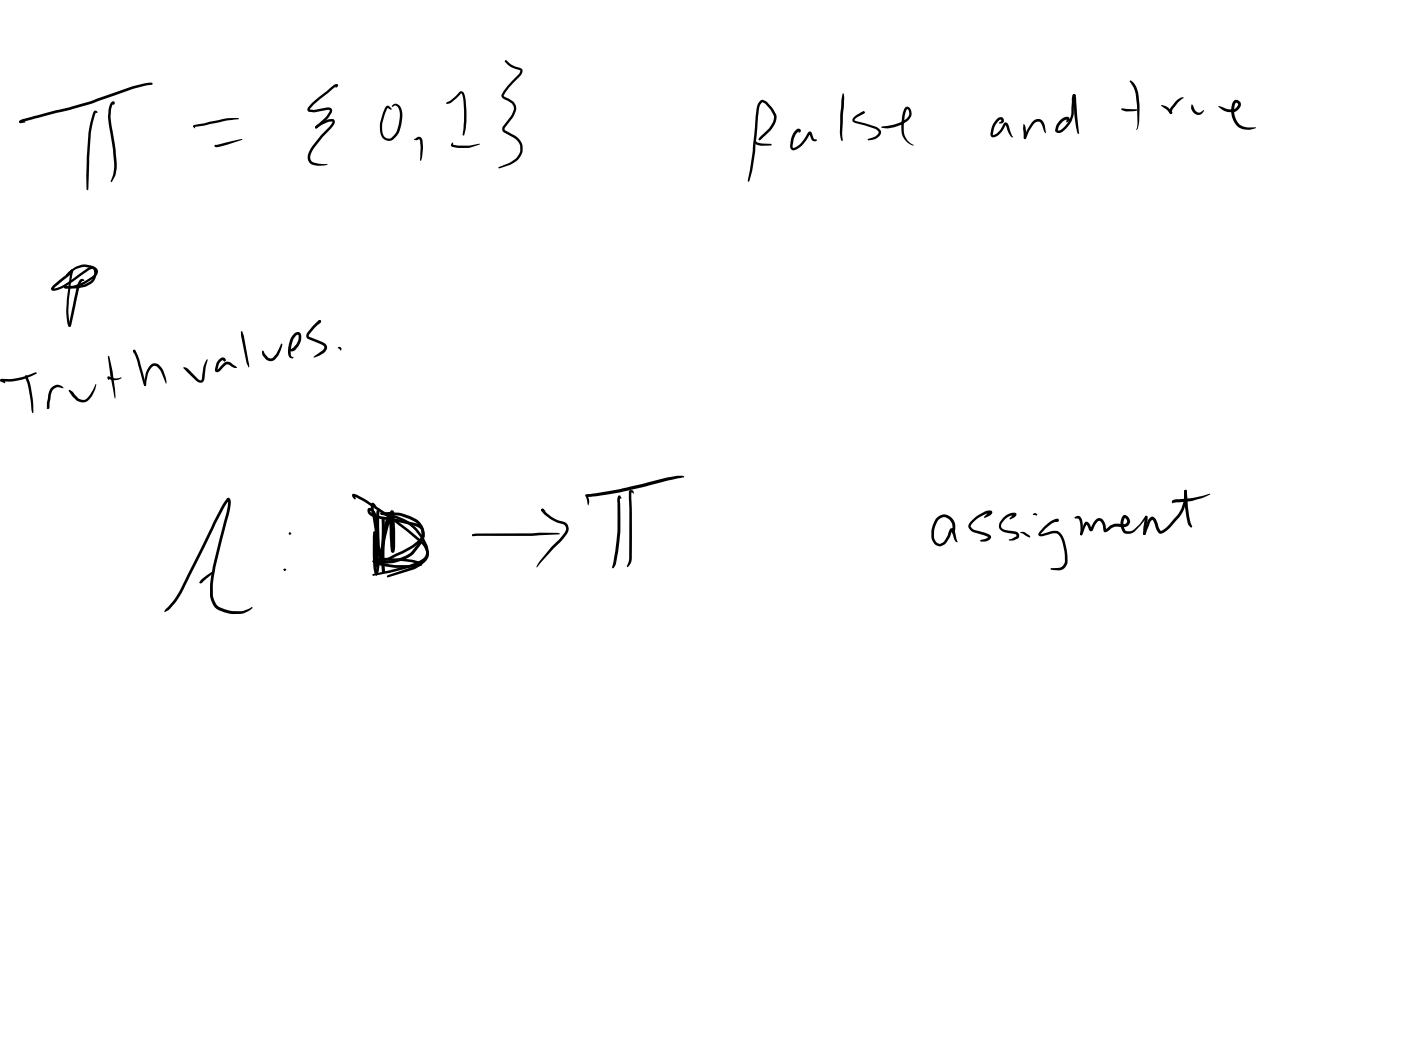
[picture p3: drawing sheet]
<svg xmlns="http://www.w3.org/2000/svg" width="108mm" height="81mm" viewBox="0 0 108 81" stroke-linecap="round" stroke-linejoin="round" font-family="sans-serif">
<g fill="#000">
<path d="M1.5 9.3l.2 .1v.1l-.2-.1zM1.5 9.3l.3-.1 5.1-1.4 .8-.3a16.3 16.3 0 0 1 3.8-1.1h.2l.1 .1-.3 .1a18.7 18.7 0 0 0-3.7 1.1l-2.4 .8-3.8 1-.1-.1zM1.5 9.3l.5 .1-.4 .1zM7.2 8.6l.2-.1 .1 .1v.1h-.1l-.1 .1a8.9 8.9 0 0 0-.4 2.8l-.1 3-.1 .1v-.1l-.1-1.1 .1-1.4a11 11 0 0 1 .4-3.2zM8.6 7.9l.1-.1 .1 .1-.1 .2v-.1l-.1 .4-.1 .6 .4 2.7a3 3 0 0 1-.2 2.3h-.1h-.1a2.65 2.65 0 0 0 .3-1.4l-.5-3.5 .1-.8zM14.9 9.7l1-.2a7.3 7.3 0 0 1 2.5-.4l-2.7 .6-.7 .1v-.1v.2l-.1-.1zM16.6 11.2l2.1-.5-1.8 .6h-.3l-.1-.1zM16.5 11.2l.1-.1 .1 .1-.1 .1zM24.3 9.7l.2-.1a1.75 1.75 0 0 1 1.1-.4l.2 .1a.58 .58 0 0 1-.3 .6 5.6 5.6 0 0 0-1.6 2 .44 .44 0 0 0 .3 .6l1 .2-.6 .1-.5-.1a.62 .62 0 0 1-.3-.9v-.2a6.7 6.7 0 0 1 1.6-1.9l.2-.3h-.4l-.6 .4a.17 .17 0 0 1-.3 0zM25.9 6.5l.2 .1-.2 .2zM24.1 7.9l1.6-1.3a.19 .19 0 0 1 .2-.1 .19 .19 0 0 1 .1 .2l-.1-.1v.1l-1.7 1.3-.3 .4 .3 .1 1.1-.2 .3 .1v.2l-.3 .5-.8 .7a.1 .1 0 0 1-.1 .1 .11 .11 0 0 1-.1-.2l.8-.7 .3-.5h-.2l-1 .2-.4-.1-.1-.3zM29.7 8.2h.3l.2 .2-.1 .1-.2-.2-.4 1a1.11 1.11 0 0 0 .3 1.3h.4a1.56 1.56 0 0 0 .5-1.1l.1-.6v-.5l-.3-.3-.3 .1a.26 .26 0 0 1 .2-.2 .26 .26 0 0 1 .3 .1l.1 .1 .2 .4-.1 1a1.63 1.63 0 0 1-.7 1.2 .72 .72 0 0 1-.9-.8v-.6z"/>
<path d="M31.9 10.7l.2-.1a.28 .28 0 0 1 .3 0 .28 .28 0 0 1 .2 .3v.5a1.45 1.45 0 0 1-.2 1v-1.6l-.1-.1-.2 .1zM34.4 7.9l.4-.2 .6-.6 .2-.1a.45 .45 0 0 1 .2 .5l.1 1.1a4.5 4.5 0 0 1-.2 1.9l-.1-.1a10.1 10.1 0 0 0 .1-2.9l-.2-.3-.8 .7-.3 .1zM34.8 11h.1v.2h.4l1.7-.1-.8 .3h-.9l-.5-.1zM39 4.6v.2l-.1-.1zM39 4.6l.5 .4 .7 .3a.39 .39 0 0 1-.2 .6l-.8 .8-.4 .6 .3 .3a.81 .81 0 0 1 .6 1l-.2 .5-.6 .8v.1a2.06 2.06 0 0 1 1.4 1.3 1.14 1.14 0 0 1-.4 1l-.6 .4-.7 .3-.2-.1 .9-.4 .5-.3 .3-.5v-.5a2.21 2.21 0 0 0-1.3-1l-.1-.4 .7-.9 .2-.5-.1-.4-.8-.4-.1-.3 .5-.7 .9-.9 .1-.2-.9-.4-.3-.3zM58.2 10.9l.4 .1 .9 .1-.7 .1a.49 .49 0 0 1-.6-.3zM58.6 7.8a.45 .45 0 0 1 .6 .2l.4 .4 .2 .5a1.51 1.51 0 0 1-.4 1.2l-.8 .7h-.1v-.1l.7-.8a1.1 1.1 0 0 0 .4-1l-.3-.6-.3-.3-.3-.1-.2 .5-.3 2.8a10 10 0 0 1-.5 2.8l-.1-.1 .4-2.3 .3-3.2 .1-.4zM58.5 10.7h.1l-.1 .1zM58.5 10.7h.1l-.1 .1v-.1zM61.3 10a.18 .18 0 0 1 .3-.1 .18 .18 0 0 1 0 .3l-.1-.1a1.22 1.22 0 0 0-.4 .9v.3l.1 .1a1.66 1.66 0 0 0 .8-.7l.2-.4a.18 .18 0 0 1 .2-.2 .18 .18 0 0 1 .2 .2l.1 .4 .3 .1-.2 .1-.2-.1-.2-.5-.2 .5a1.53 1.53 0 0 1-1.1 .8l-.2-.2a1.77 1.77 0 0 1 .4-1.4zM64.9 7.2h.1v.4l-.1 2.7v.5v.1l-.2-.7v-1.3zM66.5 8.6l.1 .1h-.1z"/>
<path d="M66.5 8.6h.1v.1h-.1zM65.8 9l.8-.4v.1l-.6 .4-.2 .2 1.7 .5a.42 .42 0 0 1 .4 .3 .42 .42 0 0 1-.1 .4 .94 .94 0 0 1-1 .3l.7-.3 .2-.4-.2-.2-1.4-.4a.34 .34 0 0 1-.4-.3zM67.9 9.7l1.4-.2a.85 .85 0 0 0 .8-.8l-.2-.3-.2 .5-.1 1.1a1.29 1.29 0 0 0 .8 1.2 1.11 1.11 0 0 1-.9-1v-1.2a.75 .75 0 0 1 .4-.8h.1a.7 .7 0 0 1 .2 .7 .7 .7 0 0 1-.5 .6l-1.2 .4h-.6zM76.8 9.2l.1-.1a.25 .25 0 0 1 .4 .1 .25 .25 0 0 1-.2 .3h-.1l.1-.2v-.1l-.1 .1a1.52 1.52 0 0 0-.5 1.1l.4-.2 .4-.7 .2-.1 .2 .2 .4 1-.2-.1-.2-.3-.2-.6-.1 .3a1.07 1.07 0 0 1-.9 .7l-.1-.1a1.42 1.42 0 0 1 .4-1.3zM78.9 9.6a1.42 1.42 0 0 1 .2 1l-.1 .1a.43 .43 0 0 1-.1-.5zM79.6 9.4l.4-.2 .3 .1 .2 .3 .1 .7-.2-.2-.2-.6-.1-.1h-.2l-.3 .3-.5 1h-.2l.2-.7zM78.9 10.6l.1-.1v.2h-.1zM82.7 7.3l.1-.1 .1 .2-.1 .8a2.07 2.07 0 0 1-1.1 2h-.2l-.2-.1a1.14 1.14 0 0 1 .9-1.1l.2 .1v.2l-.2 .1v-.2l-.3 .1-.3 .4-.1 .3h.3a1.86 1.86 0 0 0 .8-1.8zM82.7 7.3h.1l.1 .2 .3 2.8h-.1l-.1-.2-.2-1.1zM86.4 8.3l1.2 .2-.2 .1h-.7l-.3-.1zM87 6.2h.1a1.45 1.45 0 0 1 .6 1.2 6.3 6.3 0 0 1 0 2.5l-.2 .1 .1-.3a8.7 8.7 0 0 0-.3-3zM89.5 8.1l.5 .2 .3 .3v.2h-.1l-.7-.7z"/>
<path d="M90.6 7.8l.4-.3h.2l-.5 .4-.3 .5-.1 .3-.1-.1h.1v.2a.31 .31 0 0 1-.2-.3 .31 .31 0 0 1 .2-.3zM90.1 8.7l.2-.1v.1l-.1 .1zM91.8 8.1h.1l.2 .4 .2 .2h.2l.3-.2-.2 .2a.56 .56 0 0 1-.6 0 .56 .56 0 0 1-.2-.6zM93.9 8.2l.7 .2h.4l.4-.3-.1-.1h-.1a1.39 1.39 0 0 0 .7 1.8h.9a1.34 1.34 0 0 1-1.2 .1 1.53 1.53 0 0 1-.5-2.2h.2l.3 .2v.2l-.1 .2a.67 .67 0 0 1-.5 .3 1.15 1.15 0 0 1-.9-.2zM0 29.2h1.1l1.7-.5-.8 .5-.7 .1-1.2 .1v-.2l.3 .3-.4-.1zM1.9 29h.2v.3l-.2-.2zM1.9 29h.2a6.7 6.7 0 0 1 .5 2.6l-.1 .2-.1-.2a7.5 7.5 0 0 0-.5-2.5zM4 29.9v-.1a.58 .58 0 0 1 .9 0v.1l-.5-.1-.3 .3-.2 .4-.1 .9-.1 .1-.1-.1h.1h-.1v-.4l.1-.5zM5.3 20.9a2.06 2.06 0 0 1 1.1-.5l.9 .2a.41 .41 0 0 1 .1 .7 3.4 3.4 0 0 1-2.4 .9v-.1a3 3 0 0 0 2.1-.8l.2-.2 .1-.2-.4-.3h-.5l-.5 .1-.9 .5zM5.5 20.8h.1v.1l-.2 1.7a5.4 5.4 0 0 0 0 2.4v.2l-.1-.1a5.6 5.6 0 0 1-.1-2.5zM5.3 30l.3 .2 .4 .5 .3 .1a.56 .56 0 0 0 .7-.4l.4-.8-.3 .9a.83 .83 0 0 1-.7 .5 .83 .83 0 0 1-.8-.4l-.3-.5zM4.1 22l1.4-1.2h.1v.1l-.2 .3-1.3 1a3 3 0 0 0 1.6-.8l1.1-.8 .2-.1a.41 .41 0 0 1 .4 .2 .41 .41 0 0 1 0 .5v.1a.92 .92 0 0 1-.5 .6 2.93 2.93 0 0 1-1.9 .3v-.2a2.57 2.57 0 0 0 2-.4l.2-.5v-.4l-.3 .1-.5 .3a5 5 0 0 1-2.2 1.3 .21 .21 0 0 1-.3-.1 .21 .21 0 0 1 .2-.3z"/>
<path d="M6.2 21.6l.2-.1 .1 .1-.2 .1-.1 .3-.7 3-.1 .2-.1-.1 .4-2.1 .2-1zM8.3 29h.1l.5 .2 .5-.1-.6 .2-.5-.1 .1-.1v.2zM8.4 27.4l.3 1.3 .2 1.3v.7l-.4-1.8-.2-1.4zM10.3 27h.1l-.1 .2zM10.3 27h.1l.3 .7 .6 2h-.1l-.1-.1zM11.6 28.1l.2-.1h.2l.4 .3 .4 .8v.4l-.5-1-.2-.3h-.2l-.4 .4-.2 1.1h-.2l.1-1zM14.1 28.3l.4 .1 .9 .9h.1l.1-.3a2.32 2.32 0 0 1 .3-1.3h.1l-.2 1.2a.37 .37 0 0 1-.1 .5 .37 .37 0 0 1-.4 .1zM16.9 27.7l.3-.2 .2 .2-.1 .2-.2-.1a.79 .79 0 0 0-.3 .6v.1l.4-.5 .3-.1h.3l.5 .4a.45 .45 0 0 1-.6-.2h-.3l-.6 .6a.2 .2 0 0 1-.2-.1 .2 .2 0 0 1 0-.2l.1-.5zM17.2 27.7h.2v.1h-.2zM18.6 25.5l.2 .4 .4 2.2v.2l-.2-.4-.4-2zM20.3 27l.3 .5 .4 .1 .3-.3 .4-.8v.2l-.2 .6a.64 .64 0 0 1-1 .4l-.3-.3v-.3zM22.6 25.7l.3-.1 .3 .1v.4l-.1 .3a1.01 1.01 0 0 1-.5 .7h-.2l-.1-.1 .3-.2 .3-.3 .1-.4v-.3l-.2 .1-.2 .3-.2 .8 .1 .5a.09 .09 0 0 1 .1 .1 .09 .09 0 0 1-.1 .1 .09 .09 0 0 1-.1-.1l-.1-.1a1.17 1.17 0 0 1 0-1l.1-.4z"/>
<path d="M24.6 24.7l.1 .1-.2 .2zM24.6 24.7h.1v.1h-.2zM24.4 24.9l.2-.2 .1 .1-.9 1v.1l1 .5 .3 .2a.46 .46 0 0 1-.2 .6l-.7 .3 .6-.5 .2-.3-.2-.2-1.1-.4-.1-.1 .1-.4zM26 26.8h.3v.2zM27.2 38.1h.3l1 .6a27.9 27.9 0 0 1 4.1 3l.2 .3 .2 .5a1.01 1.01 0 0 1-.9 1l-2.1 .6-1.3 .3v-.1l3.4-1a.88 .88 0 0 0 .7-.7l-.2-.6-1.2-1-1-.8-2.3-1.5-.9-.5zM27.1 38.1h.2l.1 .3v.1l-.2-.2zM28.4 39.2h.2l.2 .1h-.3l.1 .2a2.17 2.17 0 0 0 1.3 .4l2.1 .4 .4 .2 .3 .2a1.24 1.24 0 0 1-.4 1.5l-.6 .6-.9 .4-1.1 .2h-.7l-.3-.2 .1-.1 1 .1 1-.2 .8-.4 .5-.6a1.04 1.04 0 0 0 .3-1.2l-.5-.3-2-.4a1.88 1.88 0 0 1-1.5-.6zM28.6 38.8l.2 .1v.2l.3 1.7 .1 1.2v1.3l-.2 .4h-.1l.1-1.6-.1-1.2-.3-1.8zM28.6 38.8h.2l.2 .2-.1 .1-.2-.1zM29.1 39.2h.1l.1 .1v2.7l.2 1-.1 .2-.1-.1-.2-1zM29.3 39.5h.1a3.9 3.9 0 0 1 3.6 3v.4l-.1 .2-.8 .7-2.2 .7-.1-.1 .1-.1 2.1-.7 .6-.4 .2-.4a3.3 3.3 0 0 0-2.8-3l-.6-.1zM29.3 39.5h.2v.1h-.2z"/>
<path d="M29.9 39.5h.2l.1 .3 .1 2.6h-.1v-1.6l-.1-1.3h.2l-.6 1.9-.6 2.8-.1 .1-.1-.1 .2-.8 .9-3.9a.17 .17 0 0 1 .2-.2 .17 .17 0 0 1 .2 .2v2.8a.17 .17 0 0 1 0 .3 .17 .17 0 0 1-.3-.1zM41.7 39.2h.2l.3 .4a3.2 3.2 0 0 0 1.4 .7l.1 .1a.69 .69 0 0 1-.1 .9l-2.2 2.4h-.1a6.1 6.1 0 0 1 1.6-2l.6-.7 .1-.2v-.3l-1.3-.6-.5-.4zM41.7 39.2h.2l.1 .2h-.2zM45.1 38.1l2.6-.4 3.7-.9 .9-.1h.3l.1 .1-4.9 1.1-2.3 .4h-.3v-.2l.2 .5-.1 .3zM47.6 38.2h.2l.1 .2-.3-.1h.2v2.6l-.2 1.8a1.68 1.68 0 0 1-.3 1.1l-.1-.1 .2-1.2 .2-1.5v-2.5zM48.5 37.8h.2l.1 .2v.1l-.1-.2h-.1l.1 1.4v3.8l-.1 .3-.3 .3v-.1l.2-.5zM74.9 40.1l.8-.6a.54 .54 0 0 1 .8 0l-.2 .2-.4 .2-.1-.1 .4-.4 .1 .2h-.3l-.6 .3-.6 .6 .2 .3 1.1 .3a.28 .28 0 0 1 .3 .3 .28 .28 0 0 1-.4 .3h-.4h-.1l.7-.3-1-.3a.52 .52 0 0 1-.6-.4 .52 .52 0 0 1 .3-.6zM77.3 39.9l.1-.1a.75 .75 0 0 1 .9-.2l-.1 .2-.4 .2 .3-.4 .1 .1-.6 .2-.4 .5-.1 .2 .2 .2 1.1 .2 .1 .2v.2l-.4 .2-.3 .1-.1-.1 .6-.3-.1-.1-.4-.1a.95 .95 0 0 1-.8-.4 .8 .8 0 0 1 .3-.8zM79.6 39.6l.2-.1 .1 .2h-.3zM82.8 39.8h.2a.42 .42 0 0 1 .4 .5v.9h-.1h-.1v-1.1l-.1-.1h-.2zM88.2 39.8h.2v.1l-.1 1a.22 .22 0 0 1-.2 .3zM90.3 38.6l1.6-.2 1.4-.3-.7 .3-.8 .2-1.4 .1v.1l-.1-.1z"/>
<path d="M91.3 37.8v-.1l.2 .2 .1 1.9 .3 .8-.1 .1-.2-.3-.2-.5zM17.5 38.4h.2a1.72 1.72 0 0 1-.1 1.4l-1.1 4.6a2.8 2.8 0 0 0 .1 2.1l.2 .2a2.86 2.86 0 0 0 1.7 .4l.9-.3h.1l-.4 .3a2.61 2.61 0 0 1-2.4-.2 1.68 1.68 0 0 1-.5-1.2v-.8l.2-1.2 .9-3.7a2.21 2.21 0 0 0 .2-1.5h.2l-1 1.8-2.1 4.2a7.8 7.8 0 0 1-1.5 2.4l-.4 .3v-.1l.2-.3a5.5 5.5 0 0 0 1.2-1.8l2.4-4.8zM15.5 44.7l.9-.7 .1 .1-1.1 .9-.1-.1zM21.8 43.9l.1-.1 .1 .1v.1zM21.8 43.9l.1-.1 .1 .1-.1 .1zM21.9 43.8l.2 .1-.2 .1zM22.3 41l.2 .1-.2 .1zM28.7 43.2l.4 .1a6.7 6.7 0 0 0 3.1 .1h.2l.1 .1-.1 .1-.5 .1a6.6 6.6 0 0 1-3.1-.3l-.1-.1zM28.7 43.2l.1-.1 .1 .2-.1 .1zM28.8 41h.1l.1 .1a7.8 7.8 0 0 0 0 2.5l.1 .7h-.2v-.1a8.9 8.9 0 0 1-.2-2.8zM28.8 41h.2v1.3l.1 .8 .1 .4v.1l-.2-.2-.1-.4-.1-.7zM29.1 39.2l.2 .1-.2 1.4 .1 2.1-.1 .1-.1-.1-.1-.7v-1.5z"/>
<path d="M29 44.1l.1 .1-.1 .1h-.1zM29.3 39.5h1.1a3.8 3.8 0 0 1 1.7 .5 1.28 1.28 0 0 1 .6 1v.1a.89 .89 0 0 1-.4 .8l-.5 .3-1.1 .6a3.1 3.1 0 0 1-1.5 .5l-.3-.1v-.1h.5l.6-.2 1.6-.8 .6-.5 .3-.4-.1-.6a1.51 1.51 0 0 0-.9-.6l-.8-.3h-1.3zM29.1 42.7l.1 .1-.1 .1-.1-.1zM28.7 39.4a.23 .23 0 0 1 .2 0 .23 .23 0 0 1 .1 .3l.2 1.5v1.7h-.2v-.3a11.1 11.1 0 0 0-.2-2.9v-.3l.1 .5 .3 .4-.4-.3-.2-.5zM29.4 39.9l.2 .1 .1 .8-.2 1.8v.5l-.1 .1-.1-.2 .1-.8zM29.9 39.5h.1v.2a12.2 12.2 0 0 0-.4 3.6v.8h-.1l-.1-.1a10.8 10.8 0 0 1 .3-3.7zM29.5 43.9l.2 .1-.1 .1-.2-.1zM29.4 39.9l.2 .1v4v-.1v.1l-.1 .1-.1-.1zM28.9 43.1l.3-.1h.9a4 4 0 0 1 2.4 .4v.2l-.2-.1a9.4 9.4 0 0 0-3.1-.3h-.3zM32.3 43.4h.2v.1l-.2 .1zM36.4 41.2l.1 .1h-.1zM36.4 41.2l5.1-.2 1.5 .1h.1l-2.1 .2h-4.5l-.1-.1z"/>
<path d="M36.4 41.2h.1l-.1 .1zM72.2 39.9a.9 .9 0 0 1 1.2 .1 .9 .9 0 0 1 .1 1.2l-.2-1-.3-.3h-.3a1.08 1.08 0 0 0-.7 1.2l.1 .6 .1 .1 .2 .1 .4-.3 .4-.7a.19 .19 0 0 1 .2-.2 .19 .19 0 0 1 .1 .2l.3 .9-.3-.2-.2-.7h.1l-.3 .7a.66 .66 0 0 1-.8 .5 .66 .66 0 0 1-.5-.7 2.06 2.06 0 0 1 .4-1.5zM78.6 41h.3l.5 .4h-.1zM80.5 40.6l.3-.3a.6 .6 0 0 1 .8-.2v.1a.13 .13 0 0 1-.2 0 .13 .13 0 0 1 0-.2l.1 .2a1.93 1.93 0 0 0-1.1 .7l-.2 .3 .8-.3a.77 .77 0 0 1 1 .7l.2 .9 .1 .8a.7 .7 0 0 1-.7 .6l-.7-.1 .8-.1 .2-.1 .2-.3-.1-.8a1.83 1.83 0 0 0-.5-1.4h-.4l-.7 .2a.23 .23 0 0 1-.3 .1 .23 .23 0 0 1-.1-.3zM83.6 40.3a.33 .33 0 0 1 .3 0 .33 .33 0 0 1 .2 .3v.1l-.1 .1 .4-.7 .3-.2 .3 .2 .2 .8-.1-.1 .2-.1a1.12 1.12 0 0 1 .8-.3l.7-.1 .1-.1-.2-.3-.1 .4v.4l.1 .2h.4l.7-.5 .4-.6h.2v.1l-.9 1a.66 .66 0 0 1-.8 .2 .66 .66 0 0 1-.4-.8l.1-.2a.35 .35 0 0 1 .3-.4 .35 .35 0 0 1 .4 .4l-.1 .3a.52 .52 0 0 1-.6 .2h-.5l-.4 .2a.3 .3 0 0 1-.5 .1l-.1-.5-.2-.3-.3 .3-.2 .4a.16 .16 0 0 1-.1 .1 .16 .16 0 0 1-.2-.1l-.2-.4-.3 .8h-.2zM83.2 41.1h.1l.1 .1h-.1zM88.7 39.9l.1-.1 .2 .1 .3 .8 .1 .2h.1a4.8 4.8 0 0 0 1.7-2.1v-.9l.1-.2 .1 .1a2.72 2.72 0 0 1-.7 2.3l-.7 .7-.5 .3h-.2l-.1-.2-.4-.9-.2 .2-.2 .6a.32 .32 0 0 1-.3 .4l.3-1zM88.1 41l.2 .1-.1 .1-.1-.1z"/>
<circle cx="82.8" cy="7.4" r=".11"/>
<circle cx="11.2" cy="29.7" r=".08"/>
<circle cx="30" cy="39.6" r=".11"/>
<circle cx="41.8" cy="39.3" r=".11"/>
<circle cx="29" cy="43.2" r=".1"/>
</g>
</svg>
